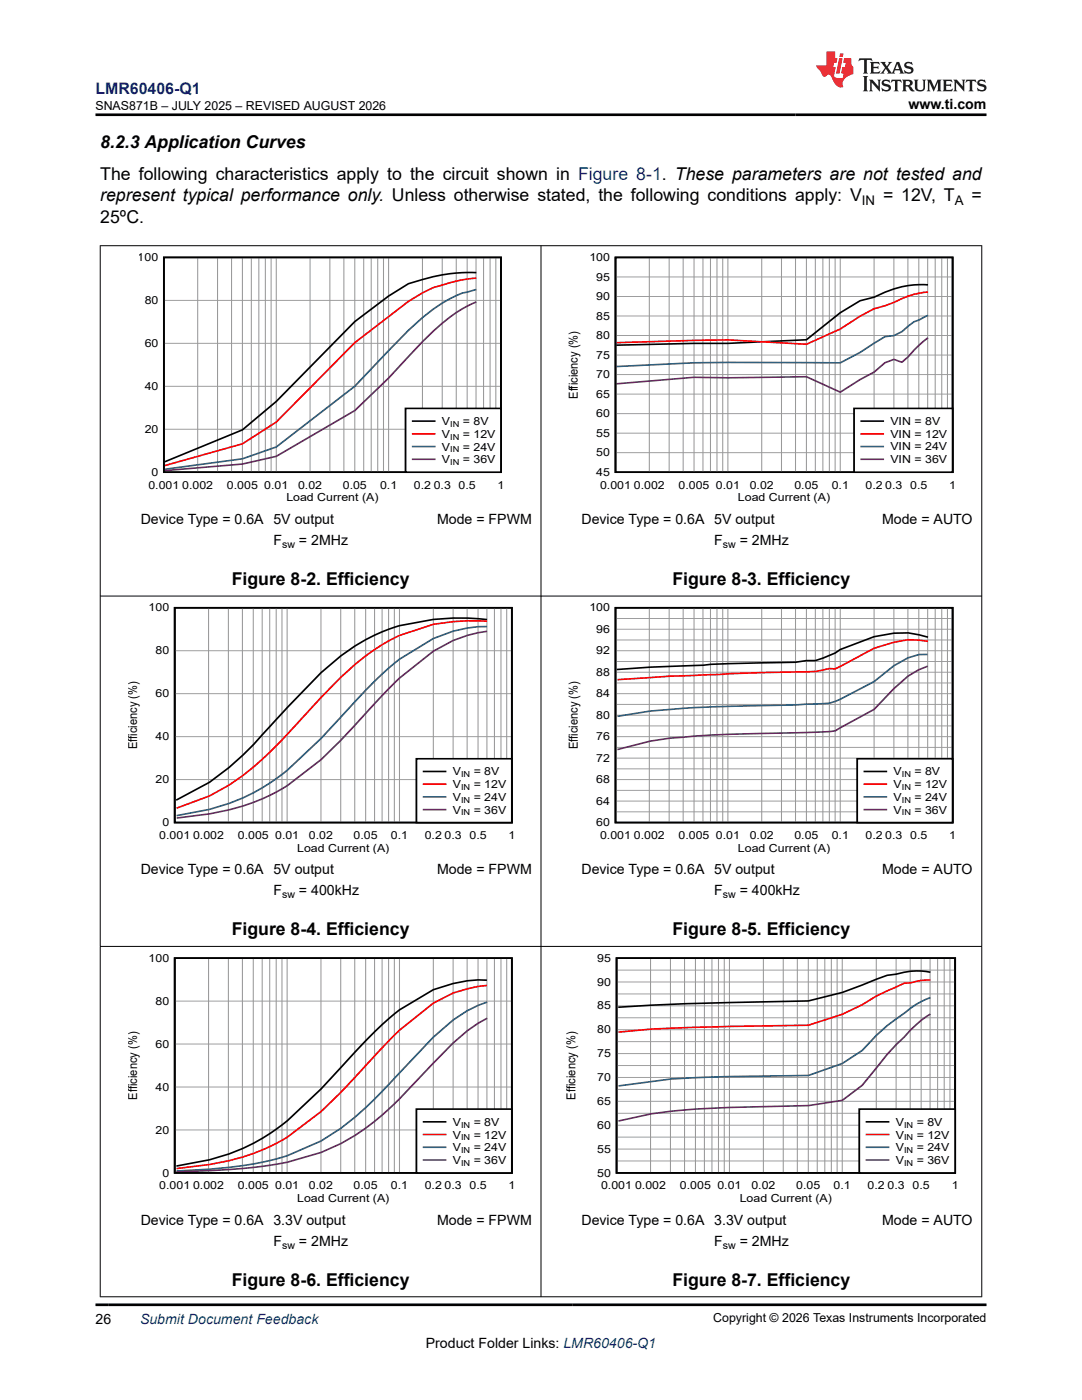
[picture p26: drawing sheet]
<svg xmlns="http://www.w3.org/2000/svg" width="216mm" height="279mm" viewBox="0 0 216 279" stroke-linecap="round" stroke-linejoin="round" font-family="sans-serif">
<defs><g id="words">
<g font-size="3.5">
<text x="20" y="29.6">8.2.3 Application Curves</text>
<text x="20" y="35.9">The following characteristics apply to the circuit shown in Figure 8-1. These parameters are not tested and</text>
<text x="20" y="40.2">represent typical performance only. Unless otherwise stated, the following conditions apply: V</text>
<text x="176.2" y="40.2">= 12V, T</text>
<text x="193.8" y="40.2">=</text>
<text x="20" y="44.4">25ºC.</text>
<text x="46.2" y="116.7">Figure 8-2. Efficiency</text>
<text x="134.2" y="116.7">Figure 8-3. Efficiency</text>
<text x="46.2" y="186.7">Figure 8-4. Efficiency</text>
<text x="134.2" y="186.7">Figure 8-5. Efficiency</text>
<text x="46.2" y="256.6">Figure 8-6. Efficiency</text>
<text x="134.2" y="256.6">Figure 8-7. Efficiency</text>
</g>
<text font-size="3.2" fill="#00f" x="19" y="18.7">LMR60406-Q1</text>
<g font-size="2.8">
<text x="181.3" y="21.8">www.ti.com</text>
<text x="28.1" y="104.5">Device Type = 0.6A 5V output</text>
<text x="87.2" y="104.5">Mode = FPWM</text>
<text x="116" y="104.5">Device Type = 0.6A 5V output</text>
<text x="176" y="104.5">Mode = AUTO</text>
<text x="54.6" y="108.8">F</text>
<text x="59.7" y="108.8">= 2MHz</text>
<text x="142.5" y="108.8">F</text>
<text x="147.6" y="108.8">= 2MHz</text>
<text x="28.1" y="174.5">Device Type = 0.6A 5V output</text>
<text x="54.6" y="178.7">F</text>
<text x="59.7" y="178.7">= 400kHz</text>
<text x="87.2" y="174.5">Mode = FPWM</text>
<text x="116" y="174.5">Device Type = 0.6A 5V output</text>
<text x="142.5" y="178.7">F</text>
<text x="147.6" y="178.7">= 400kHz</text>
<text x="176" y="174.5">Mode = AUTO</text>
<text x="28.1" y="244.4">Device Type = 0.6A 3.3V output</text>
<text x="87.2" y="244.4">Mode = FPWM</text>
<text x="116" y="244.4">Device Type = 0.6A 3.3V output</text>
<text x="176" y="244.4">Mode = AUTO</text>
<text x="54.6" y="248.6">F</text>
<text x="59.7" y="248.6">= 2MHz</text>
<text x="142.5" y="248.6">F</text>
<text x="147.6" y="248.6">= 2MHz</text>
<text x="19" y="264.2">26</text>
<text x="85" y="269">Product Folder Links: LMR60406-Q1</text>
</g>
<text font-size="2.8" fill="#00f" x="27.9" y="264.2">Submit Document Feedback</text>
<g font-size="2.6">
<text x="172" y="40.9">IN</text>
<text x="190.5" y="40.9">A</text>
</g>
<g font-size="2.5">
<text x="19.1" y="21.9">SNAS871B – JULY 2025 – REVISED AUGUST 2026</text>
<text x="115.3" y="79.6" transform="rotate(-90 115.3 79.6)">Efficiency (%)</text>
<text x="27.4" y="149.5" transform="rotate(-90 27.4 149.5)">Efficiency (%)</text>
<text x="115.3" y="149.5" transform="rotate(-90 115.3 149.5)">Efficiency (%)</text>
<text x="27.4" y="219.4" transform="rotate(-90 27.4 219.4)">Efficiency (%)</text>
<text x="114.8" y="219.4" transform="rotate(-90 114.8 219.4)">Efficiency (%)</text>
<text x="142.3" y="263.9">Copyright © 2026 Texas Instruments Incorporated</text>
</g>
<g font-size="2.2">
<text x="27.5" y="52.1">100</text>
<text x="117.6" y="52.1">100</text>
<text x="119" y="59.9">90</text>
<text x="119" y="56">95</text>
<text x="28.9" y="60.7">80</text>
<text x="119" y="63.8">85</text>
<text x="28.9" y="69.2">60</text>
<text x="119" y="71.6">75</text>
<text x="119" y="67.7">80</text>
<text x="28.9" y="77.8">40</text>
<text x="119" y="75.5">70</text>
<text x="119" y="83.3">60</text>
<text x="119" y="79.4">65</text>
<text x="28.9" y="86.4">20</text>
<text x="88.2" y="87.4">V</text>
<text x="88.2" y="84.8">V</text>
<text x="88.2" y="89.9">V</text>
<text x="92.4" y="84.8">=</text>
<text x="92.4" y="89.9">=</text>
<text x="92.4" y="87.4">=</text>
<text x="94.5" y="84.8">8V</text>
<text x="94.5" y="89.9">24V</text>
<text x="94.5" y="87.4">12V</text>
<text x="119" y="87.2">55</text>
<text x="177.7" y="84.8">VIN</text>
<text x="177.7" y="87.4">VIN</text>
<text x="177.7" y="89.9">VIN</text>
<text x="182.5" y="84.8">=</text>
<text x="182.5" y="87.4">=</text>
<text x="182.5" y="89.9">=</text>
<text x="184.6" y="84.8">8V</text>
<text x="184.6" y="87.4">12V</text>
<text x="184.6" y="89.9">24V</text>
<text x="30.2" y="95">0</text>
<text x="88.2" y="92.4">V</text>
<text x="92.4" y="92.4">=</text>
<text x="94.5" y="92.4">36V</text>
<text x="119" y="95">45</text>
<text x="119" y="91.1">50</text>
<text x="177.7" y="92.4">VIN</text>
<text x="182.5" y="92.4">=</text>
<text x="184.6" y="92.4">36V</text>
<text x="29.6" y="97.5">0.001</text>
<text x="36.4" y="97.5">0.002</text>
<text x="45.3" y="97.5">0.005</text>
<text x="52.7" y="97.5">0.01</text>
<text x="57.1" y="100">Load Current (A)</text>
<text x="59.5" y="97.5">0.02</text>
<text x="68.4" y="97.5">0.05</text>
<text x="75.8" y="97.5">0.1</text>
<text x="82.6" y="97.5">0.2</text>
<text x="86.5" y="97.5">0.3</text>
<text x="91.5" y="97.5">0.5</text>
<text x="99.3" y="97.5">1</text>
<text x="119.7" y="97.5">0.001</text>
<text x="126.5" y="97.5">0.002</text>
<text x="135.4" y="97.5">0.005</text>
<text x="142.8" y="97.5">0.01</text>
<text x="147.3" y="100">Load Current (A)</text>
<text x="149.6" y="97.5">0.02</text>
<text x="158.5" y="97.5">0.05</text>
<text x="166" y="97.5">0.1</text>
<text x="172.7" y="97.5">0.2</text>
<text x="176.7" y="97.5">0.3</text>
<text x="181.6" y="97.5">0.5</text>
<text x="189.4" y="97.5">1</text>
<text x="29.7" y="122">100</text>
<text x="117.6" y="122">100</text>
<text x="31" y="130.6">80</text>
<text x="119" y="130.6">92</text>
<text x="119" y="126.3">96</text>
<text x="119" y="134.9">88</text>
<text x="31" y="139.2">60</text>
<text x="119" y="143.5">80</text>
<text x="119" y="139.2">84</text>
<text x="31" y="147.7">40</text>
<text x="119" y="147.7">76</text>
<text x="90.3" y="154.8">V</text>
<text x="94.5" y="154.8">=</text>
<text x="96.6" y="154.8">8V</text>
<text x="119" y="152">72</text>
<text x="178.3" y="154.8">V</text>
<text x="182.5" y="154.8">=</text>
<text x="184.6" y="154.8">8V</text>
<text x="31" y="156.3">20</text>
<text x="90.3" y="157.3">V</text>
<text x="90.3" y="159.8">V</text>
<text x="94.5" y="159.8">=</text>
<text x="94.5" y="157.3">=</text>
<text x="96.6" y="159.8">24V</text>
<text x="96.6" y="157.3">12V</text>
<text x="119" y="160.6">64</text>
<text x="119" y="156.3">68</text>
<text x="178.3" y="157.3">V</text>
<text x="178.3" y="159.8">V</text>
<text x="182.5" y="159.8">=</text>
<text x="182.5" y="157.3">=</text>
<text x="184.6" y="159.8">24V</text>
<text x="184.6" y="157.3">12V</text>
<text x="31.8" y="167.4">0.001</text>
<text x="32.4" y="164.9">0</text>
<text x="38.5" y="167.4">0.002</text>
<text x="47.5" y="167.4">0.005</text>
<text x="54.9" y="167.4">0.01</text>
<text x="61.6" y="167.4">0.02</text>
<text x="70.6" y="167.4">0.05</text>
<text x="78" y="167.4">0.1</text>
<text x="84.8" y="167.4">0.2</text>
<text x="88.7" y="167.4">0.3</text>
<text x="90.3" y="162.4">V</text>
<text x="93.7" y="167.4">0.5</text>
<text x="94.5" y="162.4">=</text>
<text x="96.6" y="162.4">36V</text>
<text x="101.4" y="167.4">1</text>
<text x="119" y="164.9">60</text>
<text x="119.7" y="167.4">0.001</text>
<text x="126.5" y="167.4">0.002</text>
<text x="135.4" y="167.4">0.005</text>
<text x="142.8" y="167.4">0.01</text>
<text x="149.6" y="167.4">0.02</text>
<text x="158.5" y="167.4">0.05</text>
<text x="166" y="167.4">0.1</text>
<text x="172.7" y="167.4">0.2</text>
<text x="176.7" y="167.4">0.3</text>
<text x="178.3" y="162.4">V</text>
<text x="181.6" y="167.4">0.5</text>
<text x="182.5" y="162.4">=</text>
<text x="184.6" y="162.4">36V</text>
<text x="189.4" y="167.4">1</text>
<text x="59.3" y="170">Load Current (A)</text>
<text x="147.3" y="170">Load Current (A)</text>
<text x="29.7" y="191.9">100</text>
<text x="119.2" y="191.9">95</text>
<text x="119.2" y="196.7">90</text>
<text x="31" y="200.5">80</text>
<text x="119.2" y="201.5">85</text>
<text x="31" y="209.1">60</text>
<text x="119.2" y="206.2">80</text>
<text x="119.2" y="215.8">70</text>
<text x="119.2" y="211">75</text>
<text x="31" y="217.7">40</text>
<text x="119.2" y="220.5">65</text>
<text x="31" y="226.2">20</text>
<text x="90.3" y="227.2">V</text>
<text x="90.3" y="224.7">V</text>
<text x="94.5" y="224.7">=</text>
<text x="94.5" y="227.2">=</text>
<text x="96.6" y="224.7">8V</text>
<text x="96.6" y="227.2">12V</text>
<text x="119.2" y="225.3">60</text>
<text x="178.7" y="227.2">V</text>
<text x="178.7" y="224.7">V</text>
<text x="182.9" y="224.7">=</text>
<text x="182.9" y="227.2">=</text>
<text x="185" y="224.7">8V</text>
<text x="185.1" y="227.2">12V</text>
<text x="90.3" y="232.3">V</text>
<text x="90.3" y="229.8">V</text>
<text x="94.5" y="229.8">=</text>
<text x="94.5" y="232.3">=</text>
<text x="96.6" y="229.8">24V</text>
<text x="96.6" y="232.3">36V</text>
<text x="119.2" y="230.1">55</text>
<text x="178.7" y="232.3">V</text>
<text x="178.7" y="229.8">V</text>
<text x="182.9" y="229.8">=</text>
<text x="182.9" y="232.3">=</text>
<text x="185.1" y="229.8">24V</text>
<text x="185.1" y="232.3">36V</text>
<text x="31.8" y="237.3">0.001</text>
<text x="32.4" y="234.8">0</text>
<text x="38.5" y="237.3">0.002</text>
<text x="47.5" y="237.3">0.005</text>
<text x="54.9" y="237.3">0.01</text>
<text x="59.3" y="239.9">Load Current (A)</text>
<text x="61.6" y="237.3">0.02</text>
<text x="70.6" y="237.3">0.05</text>
<text x="78" y="237.3">0.1</text>
<text x="84.8" y="237.3">0.2</text>
<text x="88.7" y="237.3">0.3</text>
<text x="93.7" y="237.3">0.5</text>
<text x="101.4" y="237.3">1</text>
<text x="119.2" y="234.8">50</text>
<text x="119.9" y="237.3">0.001</text>
<text x="126.7" y="237.3">0.002</text>
<text x="135.7" y="237.3">0.005</text>
<text x="143.2" y="237.3">0.01</text>
<text x="147.6" y="239.9">Load Current (A)</text>
<text x="149.9" y="237.3">0.02</text>
<text x="158.9" y="237.3">0.05</text>
<text x="166.3" y="237.3">0.1</text>
<text x="173.1" y="237.3">0.2</text>
<text x="177.1" y="237.3">0.3</text>
<text x="182.1" y="237.3">0.5</text>
<text x="189.9" y="237.3">1</text>
</g>
<g font-size="2.1">
<text x="56.3" y="109.3">sw</text>
<text x="144.2" y="109.3">sw</text>
<text x="56.3" y="179.3">sw</text>
<text x="144.2" y="179.3">sw</text>
<text x="56.3" y="249.2">sw</text>
<text x="144.2" y="249.2">sw</text>
</g>
<g font-size="1.7">
<text x="89.8" y="87.8">IN</text>
<text x="89.8" y="85.2">IN</text>
<text x="89.8" y="92.8">IN</text>
<text x="89.8" y="90.3">IN</text>
<text x="92" y="155.1">IN</text>
<text x="179.9" y="155.1">IN</text>
<text x="92" y="157.7">IN</text>
<text x="92" y="160.2">IN</text>
<text x="179.9" y="157.7">IN</text>
<text x="179.9" y="160.2">IN</text>
<text x="92" y="162.7">IN</text>
<text x="179.9" y="162.7">IN</text>
<text x="92" y="227.6">IN</text>
<text x="92" y="225.1">IN</text>
<text x="180.4" y="227.6">IN</text>
<text x="180.4" y="225.1">IN</text>
<text x="92" y="232.7">IN</text>
<text x="92" y="230.1">IN</text>
<text x="180.4" y="232.7">IN</text>
<text x="180.4" y="230.1">IN</text>
</g>
</g></defs>
<path d="M32.7 51.4h67.3v42.8h-67.3zM95 54.4a34.7 34.7 0 0 0-13.5 2.2l-4 2.5-6.7 5.1-15.7 15.9-6.7 5.7-15.5 6.4" fill="none" stroke="#000" stroke-width=".34"/>
<g fill="none" stroke="#999" stroke-width=".2">
<path d="M32.7 59.9h67.3M39.4 51.4v42.8M43.4 51.4v42.8M46.2 51.4v42.8M48.4 51.4v42.8M50.2 51.4v42.8M51.6 51.4v42.8M52.9 51.4v42.8M54.1 51.4v42.8M55.1 51.4v42.8M61.9 51.4v42.8M65.8 51.4v42.8"/>
<path d="M68.6 51.4v42.8M70.8 51.4v42.8M72.6 51.4v42.8M74.1 51.4v42.8M75.4 51.4v42.8M76.5 51.4v42.8M77.5 51.4v42.8M84.3 51.4v42.8M88.2 51.4v42.8M91 51.4v42.8M93.2 51.4v42.8M95 51.4v42.8"/>
<path d="M96.5 51.4v42.8M97.8 51.4v42.8M98.9 51.4v42.8M32.7 77.1h67.3M32.7 68.5h67.3M32.7 85.7h67.3"/>
</g>
<path d="M95 55.5a29.8 29.8 0 0 0-10.7 2.9l-2.8 1.7-10.7 8.3-15.7 15.8-6.7 4.4-15.5 4.3" fill="none" stroke="#f00" stroke-width=".34"/>
<path d="M95 57.8a21.7 21.7 0 0 0-10.7 5.6l-2.8 2.5-10.7 11.2-15.7 12.1-6.7 2.4-15.5 2.1" fill="none" stroke="#295c75" stroke-width=".34"/>
<path d="M95 60.3l-1.7 .8a34.3 34.3 0 0 0-9 7.1l-6.8 7.3-6.7 6.4-15.7 9.2-6.7 1.5-15.5 1.3" fill="none" stroke="#68275f" stroke-width=".34"/>
<path d="M80.9 81.5h19.1v12.7h-19.1z" fill-rule="evenodd" fill="#fff"/>
<path d="M122.8 51.4h67.3v42.8h-67.3zM185.2 56.8a19.2 19.2 0 0 0-10.8 2.5l-2.8 .7-3.9 2.4-6.8 5.4-15.7 .7h-6.7l-15.5 .4M80.9 81.5h19.1v12.7h-19.1zM82.4 84h4.3" fill="none" stroke="#000" stroke-width=".34"/>
<path d="M185.2 58.3l-.9 .1a16.7 16.7 0 0 0-5.9 2l-4 1.2-2.8 1.5-3.9 2.6-6.8 3-15.7-.9-22.2 .6M82.4 86.6h4.3" fill="none" stroke="#f00" stroke-width=".34"/>
<path d="M185.2 62.9l-2.8 1.3-2.4 2-1.6 .8-1.8 .2-5 3.1-3.9 2.1a546.3 546.3 0 0 0-44.7 .8M82.4 89.1h4.3" fill="none" stroke="#295c75" stroke-width=".34"/>
<path d="M185.2 67.4a21.6 21.6 0 0 0-4 3.8l-1.2 1.1-1.6-.6-1.8 .7-2.2 1.9-2.8 1.5-3.9 2.5-6.8-3.1-15.7 .2-6.7-.1-15.5 1.3M82.4 91.7h4.3" fill="none" stroke="#68275f" stroke-width=".34"/>
<g fill="none" stroke="#999" stroke-width=".2">
<path d="M122.8 59.2h67.3M122.8 55.3h67.3M129.6 51.4v42.8M133.5 51.4v42.8M136.3 51.4v42.8M138.5 51.4v42.8M140.3 51.4v42.8M141.8 51.4v42.8M143.1 51.4v42.8M144.2 51.4v42.8M145.2 51.4v42.8M152 51.4v42.8"/>
<path d="M155.9 51.4v42.8M158.7 51.4v42.8M160.9 51.4v42.8M162.7 51.4v42.8M164.2 51.4v42.8M165.5 51.4v42.8M166.6 51.4v42.8M167.7 51.4v42.8M174.4 51.4v42.8M178.4 51.4v42.8M181.2 51.4v42.8M183.3 51.4v42.8"/>
<path d="M185.1 51.4v42.8M186.6 51.4v42.8M187.9 51.4v42.8M189.1 51.4v42.8M122.8 78.7h67.3M122.8 74.8h67.3M122.8 70.9h67.3M122.8 67h67.3M122.8 63.1h67.3M122.8 90.3h67.3M122.8 86.4h67.3M122.8 82.6h67.3"/>
</g>
<path d="M170.4 81.5h19.7v12.7h-19.7z" fill-rule="evenodd" fill="#fff"/>
<path d="M170.4 81.5h19.7v12.7h-19.7zM171.9 84h4.3M34.9 121.3h67.2v42.9h-67.2zM97.2 123.7a45.8 45.8 0 0 0-19.7 1.9 38.2 38.2 0 0 0-13.4 8.6l-10.2 10.8a65.5 65.5 0 0 1-12.1 11.1l-6.7 3.6" fill="none" stroke="#000" stroke-width=".34"/>
<path d="M171.9 86.6h4.3M97.2 124a42.9 42.9 0 0 0-10.7 .6l-6.8 2.2-2.2 1.1a43.6 43.6 0 0 0-9.5 7.3l-3.9 4-8.9 9.6a49.7 49.7 0 0 1-13.4 10l-6.6 2.5" fill="none" stroke="#f00" stroke-width=".34"/>
<path d="M171.9 89.1h4.3M97.2 125a24.5 24.5 0 0 0-10.7 2.4l-6.8 4.2-1 .8-3.9 3.5-4 4.2a126.8 126.8 0 0 1-14.5 14.4l-1.1 .9a38 38 0 0 1-13.4 6.1l-6.6 1.3" fill="none" stroke="#295c75" stroke-width=".34"/>
<path d="M171.9 91.7h4.3M97.2 126a24.8 24.8 0 0 0-10.7 4l-6.8 5.3-3.4 3.5-5.5 5.9a62.2 62.2 0 0 1-15.6 13.4 41.8 41.8 0 0 1-13.4 4.3l-6.6 .9" fill="none" stroke="#68275f" stroke-width=".34"/>
<g fill="none" stroke="#999" stroke-width=".2">
<path d="M34.9 138.4h67.2M34.9 129.9h67.2M41.6 121.3v42.9M45.6 121.3v42.9M48.4 121.3v42.9M50.5 121.3v42.9M52.3 121.3v42.9M53.8 121.3v42.9M55.1 121.3v42.9M56.3 121.3v42.9M57.3 121.3v42.9M64 121.3v42.9"/>
<path d="M68 121.3v42.9M70.8 121.3v42.9M73 121.3v42.9M74.7 121.3v42.9M76.2 121.3v42.9M77.5 121.3v42.9M78.7 121.3v42.9M79.7 121.3v42.9M86.5 121.3v42.9M90.4 121.3v42.9M93.2 121.3v42.9M95.4 121.3v42.9"/>
<path d="M97.2 121.3v42.9M98.7 121.3v42.9M100 121.3v42.9M101.1 121.3v42.9M34.9 155.6h67.2M34.9 147h67.2"/>
</g>
<path d="M83.1 151.4h19v12.8h-19z" fill-rule="evenodd" fill="#fff"/>
<path d="M122.8 121.3h67.3v42.9h-67.3zM185.2 127.2a16.9 16.9 0 0 0-10.8-.1l-6.7 2.5a18.7 18.7 0 0 1-5 2.2h-1.8l-2.1 .4-17 .4-1.5 .2-10.6 .3-6.6 .5M83.1 151.4h19v12.8h-19zM84.5 154h4.4" fill="none" stroke="#000" stroke-width=".34"/>
<path d="M185.2 128l-1.8-.2-2.2-.1-2.8 .5-4 1.2-7.8 4.1-1.1-.1a18.9 18.9 0 0 1-6.7 .7l-2.8 .1a135.5 135.5 0 0 0-12.9 .4l-9.4 .3-10.5 .7M84.5 156.5h4.4" fill="none" stroke="#f00" stroke-width=".34"/>
<path d="M185.1 130.6h-1.7l-2.2 .7-2.8 1.6-4 3.1-6.7 3.5a8.7 8.7 0 0 1-5 1l-24.1 .7-8.8 .7-6.6 1.1M84.5 159h4.4" fill="none" stroke="#295c75" stroke-width=".34"/>
<path d="M185.1 133l-1.8 .7-2.1 1.2-2.8 2.5-4 4.2-7.8 4.3-5.7 .3-15.6 .3a148 148 0 0 0-15.5 1.4l-6.6 1.7M84.5 161.6h4.4" fill="none" stroke="#68275f" stroke-width=".34"/>
<g fill="none" stroke="#999" stroke-width=".2">
<path d="M122.8 138.4h67.3M122.8 136.3h67.3M122.8 134.2h67.3M122.8 132h67.3M122.8 129.9h67.3M122.8 127.7h67.3M122.8 125.6h67.3M122.8 123.4h67.3M129.6 121.3v42.9M133.5 121.3v42.9M136.3 121.3v42.9M138.5 121.3v42.9"/>
<path d="M140.3 121.3v42.9M141.8 121.3v42.9M143.1 121.3v42.9M144.2 121.3v42.9M145.2 121.3v42.9M152 121.3v42.9M155.9 121.3v42.9M158.7 121.3v42.9M160.9 121.3v42.9M162.7 121.3v42.9M164.2 121.3v42.9M165.5 121.3v42.9"/>
<path d="M166.6 121.3v42.9M167.7 121.3v42.9M174.4 121.3v42.9M178.4 121.3v42.9M181.2 121.3v42.9M183.3 121.3v42.9M185.1 121.3v42.9M186.6 121.3v42.9M187.9 121.3v42.9M189.1 121.3v42.9M122.8 159.9h67.3M122.8 157.7h67.3"/>
<path d="M122.8 155.6h67.3M122.8 153.4h67.3M122.8 151.3h67.3M122.8 149.2h67.3M122.8 147h67.3M122.8 144.9h67.3M122.8 142.7h67.3M122.8 140.6h67.3M122.8 162h67.3"/>
</g>
<path d="M171 151.4h19.1v12.8h-19.1z" fill-rule="evenodd" fill="#fff"/>
<path d="M171 151.4h19.1v12.8h-19.1zM172.5 154h4.3M34.9 191.2h67.2v42.9h-67.2zM97.2 195.6a24.1 24.1 0 0 0-10.7 1.9l-6.8 4-1 .8-3.9 3.6-4 4.1a125.4 125.4 0 0 1-14.5 14.5l-1.1 .8a37.8 37.8 0 0 1-13.4 6.2l-6.6 1.2" fill="none" stroke="#000" stroke-width=".34"/>
<path d="M172.5 156.5h4.3M97.2 196.7a24.8 24.8 0 0 0-10.7 3.5l-6.8 5.4-3.4 3.5-5.5 5.9a59.8 59.8 0 0 1-15.6 13.2 41.7 41.7 0 0 1-13.4 4.2l-6.6 .8" fill="none" stroke="#f00" stroke-width=".34"/>
<path d="M172.5 159h4.3M97.2 200a25.5 25.5 0 0 0-10.7 7l-10.2 10.8a57.3 57.3 0 0 1-12.2 9.9l-6.8 2.9a62.7 62.7 0 0 1-15.5 2.7l-6.6 .4" fill="none" stroke="#295c75" stroke-width=".34"/>
<path d="M172.5 161.6h4.3M97.2 203.2l-1.8 1-2.1 1.5-2.9 2.5-10.7 11.1a45.8 45.8 0 0 1-15.6 10.7l-6.8 1.9a94.3 94.3 0 0 1-15.5 1.7l-6.6 .2" fill="none" stroke="#68275f" stroke-width=".34"/>
<g fill="none" stroke="#999" stroke-width=".2">
<path d="M34.9 199.8h67.2M41.6 191.2v42.9M45.6 191.2v42.9M48.4 191.2v42.9M50.5 191.2v42.9M52.3 191.2v42.9M53.8 191.2v42.9M55.1 191.2v42.9M56.3 191.2v42.9M57.3 191.2v42.9M64 191.2v42.9M68 191.2v42.9"/>
<path d="M70.8 191.2v42.9M73 191.2v42.9M74.7 191.2v42.9M76.2 191.2v42.9M77.5 191.2v42.9M78.7 191.2v42.9M79.7 191.2v42.9M86.5 191.2v42.9M90.4 191.2v42.9M93.2 191.2v42.9M95.4 191.2v42.9M97.2 191.2v42.9"/>
<path d="M98.7 191.2v42.9M100 191.2v42.9M101.1 191.2v42.9M34.9 216.9h67.2M34.9 208.4h67.2M34.9 225.5h67.2"/>
</g>
<path d="M83.1 221.3h19v12.8h-19z" fill-rule="evenodd" fill="#fff"/>
<path d="M123 191.2h67.6v42.9h-67.6zM185.6 194a13.8 13.8 0 0 0-6.8 .4l-1.8 .2-8.9 3.5-6.8 1.7-24.6 .5-13.3 .7M83.1 221.3h19v12.8h-19zM84.5 223.9h4.4" fill="none" stroke="#000" stroke-width=".34"/>
<path d="M185.6 195.6a11 11 0 0 0-3.9 .6h-1.3a54.4 54.4 0 0 0-8.4 4.3l-3.9 1.9-6.8 2.2-24.6 .5-6.7 .3-6.6 .6M84.5 226.4h4.4" fill="none" stroke="#f00" stroke-width=".34"/>
<path d="M185.6 199.1a16.3 16.3 0 0 0-5.2 3.1 36.4 36.4 0 0 0-8.4 7.4l-3.9 2.6-6.8 2.4-19.2 .3a130 130 0 0 0-18.7 1.8M84.5 229h4.4" fill="none" stroke="#295c75" stroke-width=".34"/>
<path d="M185.6 202.4a19.4 19.4 0 0 0-5.2 4.6l-3.4 3.4-5 6.2-3.9 3-6.8 1-19.2 .6a91.7 91.7 0 0 0-18.7 2.5M84.5 231.5h4.4" fill="none" stroke="#68275f" stroke-width=".34"/>
<g fill="none" stroke="#999" stroke-width=".2">
<path d="M123 198.4h67.6M123 196h67.6M123 193.6h67.6M129.8 191.2v42.9M133.8 191.2v42.9M136.6 191.2v42.9M138.8 191.2v42.9M140.6 191.2v42.9M142.1 191.2v42.9M143.4 191.2v42.9M144.5 191.2v42.9M145.6 191.2v42.9"/>
<path d="M152.3 191.2v42.9M156.3 191.2v42.9M159.1 191.2v42.9M161.3 191.2v42.9M163.1 191.2v42.9M164.6 191.2v42.9M165.9 191.2v42.9M167 191.2v42.9M168.1 191.2v42.9M174.9 191.2v42.9M178.8 191.2v42.9M181.6 191.2v42.9"/>
<path d="M183.8 191.2v42.9M185.6 191.2v42.9M187.1 191.2v42.9M188.4 191.2v42.9M189.5 191.2v42.9M123 219.8h67.6M123 217.4h67.6M123 215h67.6M123 212.7h67.6M123 210.3h67.6M123 207.9h67.6M123 205.5h67.6"/>
<path d="M123 203.1h67.6M123 200.7h67.6M123 231.7h67.6M123 229.3h67.6M123 226.9h67.6M123 224.6h67.6M123 222.2h67.6"/>
</g>
<path d="M171.5 221.3h19.1v12.8h-19.1z" fill-rule="evenodd" fill="#fff"/>
<path d="M171.5 221.3h19.1v12.8h-19.1zM172.9 223.9h4.4" fill="none" stroke="#000" stroke-width=".34"/>
<path d="M172.9 226.4h4.4" fill="none" stroke="#f00" stroke-width=".34"/>
<path d="M172.9 229h4.4" fill="none" stroke="#295c75" stroke-width=".34"/>
<path d="M172.9 231.5h4.4" fill="none" stroke="#68275f" stroke-width=".34"/>
<path d="M19.9 49h176.1M20 49v209.9M107.9 49v209.9M195.9 49v209.9M19.9 119h176.1M19.9 188.9h176.1M19.9 258.8h176.1" fill="none" stroke="#000" stroke-width=".2"/>
<path d="M171.5 11.6l-.2 .6 .5-.2h.6v.1v2.2l-.2 .4h1l-.2-.4v-2.2v-.1h.5l.6 .2-.2-.6zM173.6 12.4l.2 .3v1.6l-.2 .4h1.9l.1-.6a1.08 1.08 0 0 1-1.3 .2v-.7h.6l.4 .2v-.7l-.4 .2h-.6v-.5l.2-.2a1 1 0 0 1 1 .3l-.1-.5zM175.7 12.4l.9 1.1-1 1.2h.9l-.2-.2 .5-.8 .4 .8-.2 .2h1.6l-.2-.2 .2-.5h.9l.1 .5-.1 .2h.9l-.2-.4-.8-1.9h-.5l-.9 2.1-.9-1.1 .9-1h-.8l.2 .2-.4 .6-.4-.6 .2-.2zM179 12.8l.4 1h-.7zM180.7 12.5a.65 .65 0 0 0-.2 .7 .65 .65 0 0 0 .6 .5l.6 .1 .1 .3a.79 .79 0 0 1-.7 .4 .79 .79 0 0 1-.7-.5l.1 .7 .2-.1a.93 .93 0 0 0 1.1 0 .93 .93 0 0 0 .4-.9 1.46 1.46 0 0 0-1.2-.6l-.1-.3a1.09 1.09 0 0 1 1.2 .2l-.2-.6-.1 .1-.5-.2zM172.2 15.2l.2 .4v2.2l-.2 .4h1l-.2-.4v-2.2l.2-.4zM173.4 15.9l.2 .4v1.5l-.2 .4h.8l-.3-.4 .1-1.3 1.6 1.8v-2l.2-.4h-.7l.1 .2 .1 1.1-1.2-1.3zM176.2 16a.65 .65 0 0 0-.2 .8 .65 .65 0 0 0 .6 .4l.6 .2 .1 .2a.79 .79 0 0 1-.7 .4 .79 .79 0 0 1-.7-.5l.1 .7 .2-.1a.93 .93 0 0 0 1.1 .1 .93 .93 0 0 0 .4-1 1.46 1.46 0 0 0-1.2-.5l-.1-.4a1.09 1.09 0 0 1 1.2 .2l-.1-.6-.2 .1-.5-.1zM177.9 15.9l-.1 .6a.63 .63 0 0 1 .8-.3v1.6l-.3 .4h1l-.2-.4v-1.6a.66 .66 0 0 1 .8 .3l-.1-.6zM180 15.9l.2 .4v1.5l-.2 .4h1l-.2-.2-.1-.7h.5l.1 .2a.79 .79 0 0 0 1.2 .6l-1-.9a.61 .61 0 0 0 .6-.6 .61 .61 0 0 0-.5-.7zM180.8 16.2h.1a.47 .47 0 0 1 .5 .1 .47 .47 0 0 1 .1 .5l-.1 .1-.7 .1zM182.3 15.9l.2 .2a2.27 2.27 0 0 0 .4 2 1.04 1.04 0 0 0 1.7-.7v-1.3l.2-.2h-.8l.2 .4v1.1a.6 .6 0 0 1-.6 .6 .6 .6 0 0 1-.6-.6v-1.1l.3-.4zM184.9 15.9l.2 .4v1.5l-.2 .4h.8l-.3-.4v-1.4l.9 1.9 .9-1.9v1.4l-.3 .4h1l-.2-.4v-1.5l.2-.4h-.8l-.7 1.5-.6-1.5zM188.1 15.9l.2 .4v1.5l-.2 .4h1.9l.1-.6a1.09 1.09 0 0 1-1.3 .2v-.7h.6l.4 .2v-.6l-.4 .2h-.6v-.6l.2-.1a1.01 1.01 0 0 1 1 .3l-.1-.6zM190.2 15.9l.3 .4v1.5l-.3 .4h.8l-.2-.4v-1.3l1.6 1.8v-2l.2-.4h-.7l.2 .2v1.1l-1.2-1.3zM192.8 15.9l-.1 .6a.63 .63 0 0 1 .8-.3v1.6l-.3 .4h1l-.2-.4v-1.6a.66 .66 0 0 1 .8 .3l-.1-.6zM195.2 16a.65 .65 0 0 0-.2 .8 .65 .65 0 0 0 .6 .4l.6 .2 .2 .2a.79 .79 0 0 1-.7 .4 .79 .79 0 0 1-.7-.5l.1 .7 .2-.1a.93 .93 0 0 0 1 .1 .93 .93 0 0 0 .5-1 1.46 1.46 0 0 0-1.3-.5v-.4a1.09 1.09 0 0 1 1.2 .2l-.2-.6-.2 .1-.5-.1z" fill="#231f20"/>
<path d="M164.9 10.3v2.7h-2l.1 .4 .8 1a.95 .95 0 0 0 1 .9 .59 .59 0 0 1 .5-.4 .59 .59 0 0 1 .5 .3l.4 .8a1.59 1.59 0 0 0 2.1 1.4 1.61 1.61 0 0 1 1-2.3l1-.3-.1-1.5a1.59 1.59 0 0 1-.3-1.7h-1.5l-.2 .9h.6l-.2 .9h-.5l-.2 .9v.3l.4 .1-.1 .9h-.7a.73 .73 0 0 1-1-.7l.3-1.5h-.5l.1-.9h.5l.2-.9h-.5v-1.3zM167.4 11.6l-.6 3.1h.7l.6-3.1zM167.6 10.7l-.1 .6h.7l.1-.6z" fill="#ed1c24"/>
<path d="M19 22.9h177.8M19 260.4h177.8" fill="none" stroke="#000" stroke-width=".53"/>
<use href="#words"/>
</svg>
